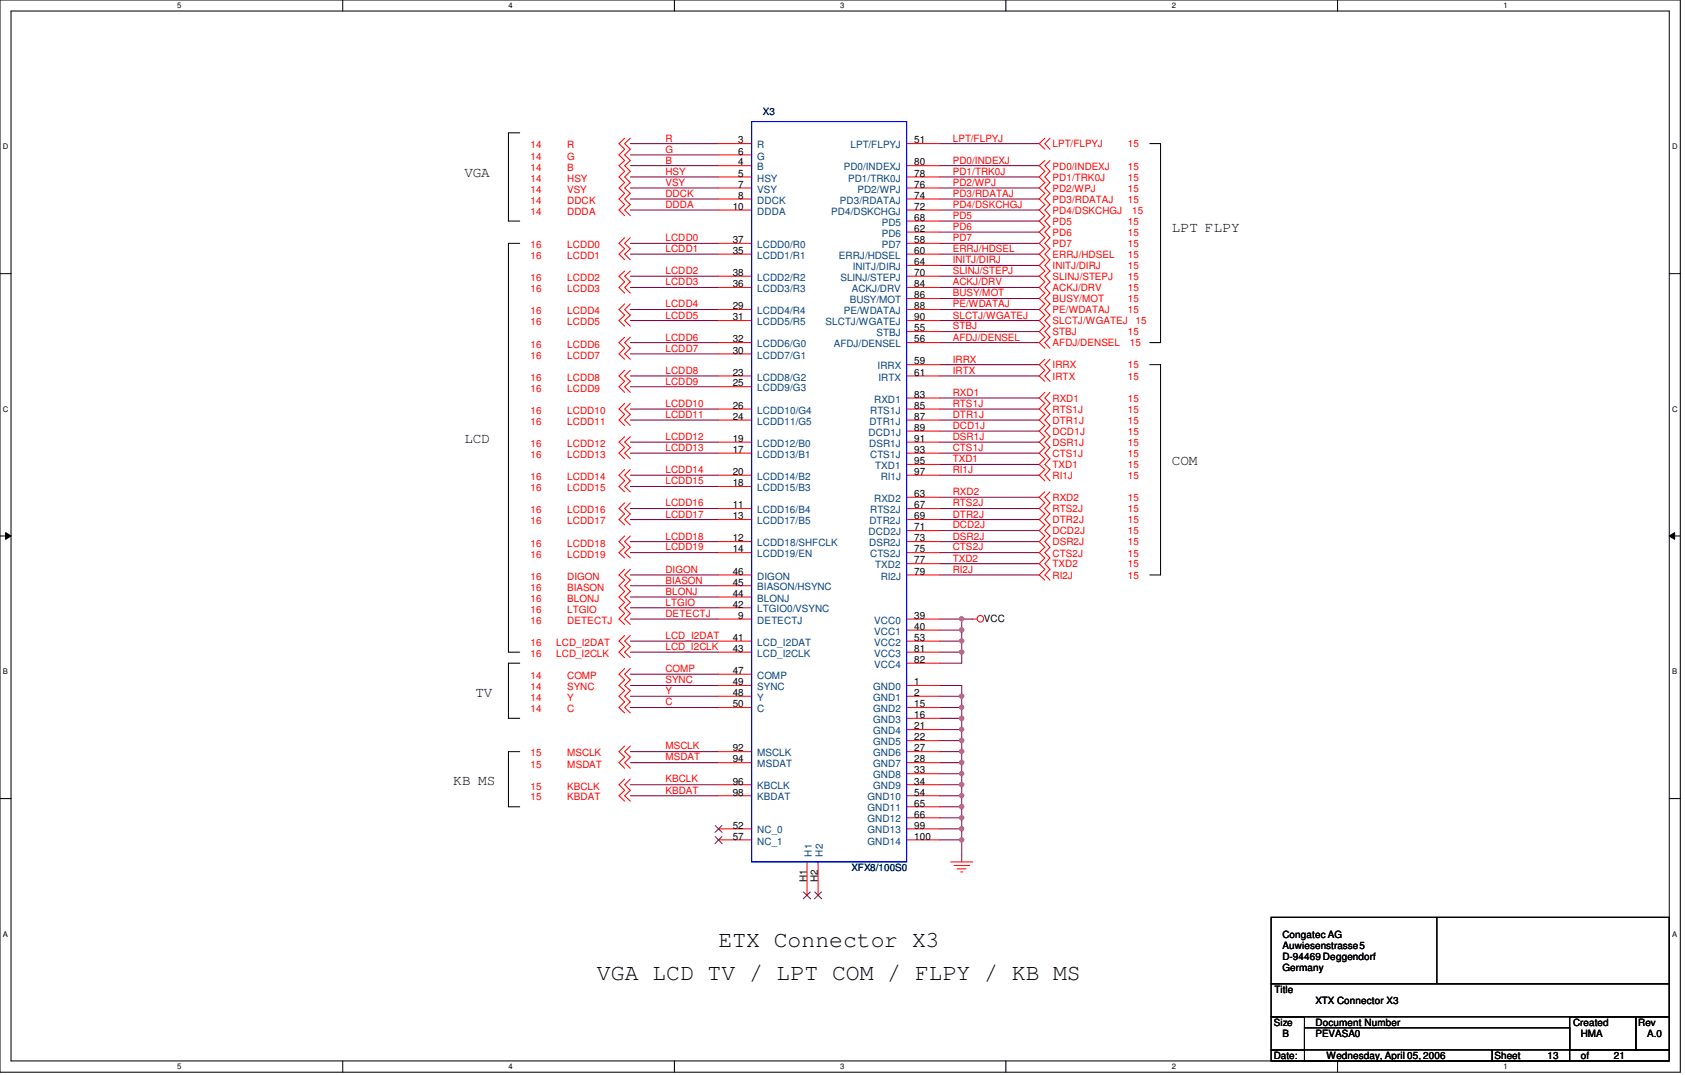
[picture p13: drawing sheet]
<svg xmlns="http://www.w3.org/2000/svg" width="278mm" height="177mm" viewBox="0 0 278 177" stroke-linecap="round" stroke-linejoin="round" font-family="sans-serif">
<defs><g id="words">
<g font-size="3.8">
<text x="98.5" y="161.8">VGA LCD TV / LPT COM / FLPY / KB MS</text>
<text x="118.6" y="156.3">ETX Connector X3</text>
</g>
<g font-size="2.4">
<text x="76.6" y="29.3">VGA</text>
<text x="193.4" y="38.4">LPT FLPY</text>
<text x="76.6" y="73.1">LCD</text>
<text x="193.4" y="76.7">COM</text>
<text x="78.4" y="115">TV</text>
<text x="74.8" y="129.6">KB MS</text>
</g>
<g font-size="1.7" fill="#f00">
<text x="109.8" y="23.4">R</text>
<text x="157.2" y="23.4">LPT/FLPYJ</text>
<text x="87.5" y="24.5">14</text>
<text x="87.5" y="26.4">14</text>
<text x="87.5" y="28.2">14</text>
<text x="93.6" y="24.5">R</text>
<text x="93.6" y="26.4">G</text>
<text x="93.6" y="28.2">B</text>
<text x="109.8" y="25.2">G</text>
<text x="109.8" y="27">B</text>
<text x="109.8" y="28.8">HSY</text>
<text x="157.2" y="27">PD0/INDEXJ</text>
<text x="157.2" y="28.8">PD1/TRK0J</text>
<text x="173.7" y="24.3">LPT/FLPYJ</text>
<text x="173.7" y="28">PD0/INDEXJ</text>
<text x="173.7" y="29.8">PD1/TRK0J</text>
<text x="186.1" y="24.3">15</text>
<text x="186.1" y="29.8">15</text>
<text x="186.1" y="28">15</text>
<text x="87.5" y="30">14</text>
<text x="87.5" y="31.8">14</text>
<text x="87.5" y="33.7">14</text>
<text x="87.5" y="35.5">14</text>
<text x="93.6" y="30">HSY</text>
<text x="93.6" y="31.8">VSY</text>
<text x="93.6" y="33.7">DDCK</text>
<text x="93.6" y="35.5">DDDA</text>
<text x="109.8" y="30.7">VSY</text>
<text x="109.8" y="32.5">DDCK</text>
<text x="109.8" y="34.3">DDDA</text>
<text x="157.2" y="30.7">PD2/WPJ</text>
<text x="157.2" y="32.5">PD3/RDATAJ</text>
<text x="157.2" y="34.3">PD4/DSKCHGJ</text>
<text x="173.7" y="31.7">PD2/WPJ</text>
<text x="173.7" y="33.4">PD3/RDATAJ</text>
<text x="173.7" y="35.3">PD4/DSKCHGJ</text>
<text x="186.1" y="33.4">15</text>
<text x="186.1" y="31.7">15</text>
<text x="186.8" y="35.3">15</text>
<text x="87.5" y="40.9">16</text>
<text x="93.6" y="40.9">LCDD0</text>
<text x="109.8" y="39.8">LCDD0</text>
<text x="109.8" y="41.6">LCDD1</text>
<text x="157.2" y="36.1">PD5</text>
<text x="157.2" y="38">PD6</text>
<text x="157.2" y="39.8">PD7</text>
<text x="157.2" y="41.6">ERRJ/HDSEL</text>
<text x="173.7" y="37.1">PD5</text>
<text x="173.7" y="38.9">PD6</text>
<text x="173.7" y="40.8">PD7</text>
<text x="186.1" y="37.1">15</text>
<text x="186.1" y="38.9">15</text>
<text x="186.1" y="40.8">15</text>
<text x="87.5" y="42.8">16</text>
<text x="87.5" y="46.4">16</text>
<text x="93.6" y="42.8">LCDD1</text>
<text x="93.6" y="46.4">LCDD2</text>
<text x="109.8" y="45.3">LCDD2</text>
<text x="109.8" y="47.1">LCDD3</text>
<text x="157.2" y="43.4">INITJ/DIRJ</text>
<text x="157.2" y="45.3">SLINJ/STEPJ</text>
<text x="157.2" y="47.1">ACKJ/DRV</text>
<text x="173.7" y="42.6">ERRJ/HDSEL</text>
<text x="173.7" y="44.4">INITJ/DIRJ</text>
<text x="173.7" y="46.2">SLINJ/STEPJ</text>
<text x="186.1" y="46.2">15</text>
<text x="186.1" y="42.6">15</text>
<text x="186.1" y="44.4">15</text>
<text x="87.5" y="48.3">16</text>
<text x="87.5" y="51.9">16</text>
<text x="87.5" y="53.7">16</text>
<text x="93.6" y="48.3">LCDD3</text>
<text x="93.6" y="51.9">LCDD4</text>
<text x="93.6" y="53.7">LCDD5</text>
<text x="109.8" y="50.7">LCDD4</text>
<text x="109.8" y="52.6">LCDD5</text>
<text x="157.2" y="48.9">BUSY/MOT</text>
<text x="157.2" y="50.7">PE/WDATAJ</text>
<text x="157.2" y="52.6">SLCTJ/WGATEJ</text>
<text x="173.7" y="48">ACKJ/DRV</text>
<text x="173.7" y="49.9">BUSY/MOT</text>
<text x="173.7" y="51.7">PE/WDATAJ</text>
<text x="173.7" y="53.5">SLCTJ/WGATEJ</text>
<text x="186.1" y="48">15</text>
<text x="186.1" y="49.9">15</text>
<text x="186.1" y="51.7">15</text>
<text x="187.4" y="53.5">15</text>
<text x="87.5" y="57.4">16</text>
<text x="87.5" y="59.2">16</text>
<text x="93.6" y="57.4">LCDD6</text>
<text x="93.6" y="59.2">LCDD7</text>
<text x="109.8" y="56.2">LCDD6</text>
<text x="109.8" y="58">LCDD7</text>
<text x="157.2" y="54.4">STBJ</text>
<text x="157.2" y="56.2">AFDJ/DENSEL</text>
<text x="157.2" y="59.9">IRRX</text>
<text x="173.7" y="55.4">STBJ</text>
<text x="173.7" y="57.2">AFDJ/DENSEL</text>
<text x="186.1" y="55.4">15</text>
<text x="186.4" y="57.2">15</text>
<text x="87.5" y="62.9">16</text>
<text x="87.5" y="64.6">16</text>
<text x="93.6" y="62.9">LCDD8</text>
<text x="93.6" y="64.6">LCDD9</text>
<text x="109.8" y="61.7">LCDD8</text>
<text x="109.8" y="63.5">LCDD9</text>
<text x="157.2" y="61.7">IRTX</text>
<text x="157.2" y="65.3">RXD1</text>
<text x="173.7" y="60.8">IRRX</text>
<text x="173.7" y="62.7">IRTX</text>
<text x="186.1" y="60.8">15</text>
<text x="186.1" y="62.7">15</text>
<text x="87.5" y="68.3">16</text>
<text x="87.5" y="70.1">16</text>
<text x="93.6" y="68.3">LCDD10</text>
<text x="93.6" y="70.1">LCDD11</text>
<text x="109.8" y="67.2">LCDD10</text>
<text x="109.8" y="69">LCDD11</text>
<text x="157.2" y="67.2">RTS1J</text>
<text x="157.2" y="69">DTR1J</text>
<text x="157.2" y="70.8">DCD1J</text>
<text x="173.7" y="66.3">RXD1</text>
<text x="173.7" y="68.1">RTS1J</text>
<text x="173.7" y="69.9">DTR1J</text>
<text x="173.7" y="71.8">DCD1J</text>
<text x="186.1" y="68.1">15</text>
<text x="186.1" y="66.3">15</text>
<text x="186.1" y="69.9">15</text>
<text x="186.1" y="71.8">15</text>
<text x="87.5" y="73.8">16</text>
<text x="87.5" y="75.6">16</text>
<text x="93.6" y="73.8">LCDD12</text>
<text x="93.6" y="75.6">LCDD13</text>
<text x="109.8" y="72.6">LCDD12</text>
<text x="109.8" y="74.5">LCDD13</text>
<text x="157.2" y="72.6">DSR1J</text>
<text x="157.2" y="74.5">CTS1J</text>
<text x="157.2" y="76.3">TXD1</text>
<text x="173.7" y="77.3">TXD1</text>
<text x="173.7" y="73.6">DSR1J</text>
<text x="173.7" y="75.4">CTS1J</text>
<text x="186.1" y="75.4">15</text>
<text x="186.1" y="77.3">15</text>
<text x="186.1" y="73.6">15</text>
<text x="87.5" y="79.2">16</text>
<text x="87.5" y="81.1">16</text>
<text x="93.6" y="79.2">LCDD14</text>
<text x="93.6" y="81.1">LCDD15</text>
<text x="109.8" y="78.1">LCDD14</text>
<text x="109.8" y="79.9">LCDD15</text>
<text x="109.8" y="83.6">LCDD16</text>
<text x="157.2" y="78.1">RI1J</text>
<text x="157.2" y="81.7">RXD2</text>
<text x="157.2" y="83.6">RTS2J</text>
<text x="173.7" y="82.7">RXD2</text>
<text x="173.7" y="79">RI1J</text>
<text x="186.1" y="82.7">15</text>
<text x="186.1" y="79">15</text>
<text x="87.5" y="84.8">16</text>
<text x="87.5" y="86.5">16</text>
<text x="93.6" y="84.8">LCDD16</text>
<text x="93.6" y="86.5">LCDD17</text>
<text x="109.8" y="85.4">LCDD17</text>
<text x="109.8" y="89.1">LCDD18</text>
<text x="157.2" y="85.4">DTR2J</text>
<text x="157.2" y="87.2">DCD2J</text>
<text x="157.2" y="89.1">DSR2J</text>
<text x="173.7" y="84.5">RTS2J</text>
<text x="173.7" y="86.4">DTR2J</text>
<text x="173.7" y="88.2">DCD2J</text>
<text x="186.1" y="84.5">15</text>
<text x="186.1" y="86.4">15</text>
<text x="186.1" y="88.2">15</text>
<text x="87.5" y="90.2">16</text>
<text x="87.5" y="92">16</text>
<text x="87.5" y="95.7">16</text>
<text x="93.6" y="90.2">LCDD18</text>
<text x="93.6" y="92">LCDD19</text>
<text x="93.6" y="95.7">DIGON</text>
<text x="109.8" y="90.8">LCDD19</text>
<text x="109.8" y="94.5">DIGON</text>
<text x="157.2" y="90.8">CTS2J</text>
<text x="157.2" y="92.7">TXD2</text>
<text x="157.2" y="94.5">RI2J</text>
<text x="173.7" y="93.6">TXD2</text>
<text x="173.7" y="90">DSR2J</text>
<text x="173.7" y="91.9">CTS2J</text>
<text x="173.7" y="95.5">RI2J</text>
<text x="186.1" y="91.9">15</text>
<text x="186.1" y="93.6">15</text>
<text x="186.1" y="90">15</text>
<text x="186.1" y="95.5">15</text>
<text x="87.5" y="97.5">16</text>
<text x="87.5" y="99.3">16</text>
<text x="87.5" y="101.1">16</text>
<text x="93.6" y="97.5">BIASON</text>
<text x="93.6" y="99.3">BLONJ</text>
<text x="93.6" y="101.1">LTGIO</text>
<text x="109.8" y="96.4">BIASON</text>
<text x="109.8" y="98.2">BLONJ</text>
<text x="109.8" y="100">LTGIO</text>
<text x="109.8" y="101.8">DETECTJ</text>
<text x="87.5" y="106.6">16</text>
<text x="87.5" y="103">16</text>
<text x="91.8" y="106.6">LCD_I2DAT</text>
<text x="93.6" y="103">DETECTJ</text>
<text x="109.8" y="107.3">LCD_I2CLK</text>
<text x="109.8" y="105.5">LCD_I2DAT</text>
<text x="87.5" y="108.5">16</text>
<text x="87.5" y="112.1">14</text>
<text x="87.5" y="113.9">14</text>
<text x="91.8" y="108.5">LCD_I2CLK</text>
<text x="93.6" y="112.1">COMP</text>
<text x="93.6" y="113.9">SYNC</text>
<text x="109.8" y="111">COMP</text>
<text x="109.8" y="112.8">SYNC</text>
<text x="87.5" y="115.7">14</text>
<text x="87.5" y="117.6">14</text>
<text x="93.6" y="115.7">Y</text>
<text x="93.6" y="117.6">C</text>
<text x="109.8" y="114.6">Y</text>
<text x="109.8" y="116.4">C</text>
<text x="87.5" y="124.8">15</text>
<text x="93.6" y="124.8">MSCLK</text>
<text x="109.8" y="123.7">MSCLK</text>
<text x="109.8" y="125.5">MSDAT</text>
<text x="87.5" y="130.3">15</text>
<text x="87.5" y="126.7">15</text>
<text x="93.6" y="130.3">KBCLK</text>
<text x="93.6" y="126.7">MSDAT</text>
<text x="109.8" y="129.2">KBCLK</text>
<text x="109.8" y="131">KBDAT</text>
<text x="87.5" y="132.1">15</text>
<text x="93.6" y="132.1">KBDAT</text>
</g>
<g font-size="1.7">
<text x="121.8" y="23.7">3</text>
<text x="150.9" y="23.7">51</text>
<text x="121.8" y="25.5">6</text>
<text x="121.8" y="29.2">5</text>
<text x="121.8" y="27.3">4</text>
<text x="150.9" y="29.2">78</text>
<text x="150.9" y="27.3">80</text>
<text x="120.9" y="34.6">10</text>
<text x="121.8" y="32.8">8</text>
<text x="121.8" y="31">7</text>
<text x="150.9" y="34.6">72</text>
<text x="150.9" y="32.8">74</text>
<text x="150.9" y="31">76</text>
<text x="120.9" y="40.1">37</text>
<text x="120.9" y="41.9">35</text>
<text x="150.9" y="40.1">58</text>
<text x="150.9" y="38.3">62</text>
<text x="150.9" y="36.4">68</text>
<text x="150.9" y="41.9">60</text>
<text x="120.9" y="45.6">38</text>
<text x="120.9" y="47.4">36</text>
<text x="150.9" y="43.8">64</text>
<text x="150.9" y="45.6">70</text>
<text x="150.9" y="47.4">84</text>
<text x="120.9" y="51.1">29</text>
<text x="120.9" y="52.9">31</text>
<text x="150.9" y="49.2">86</text>
<text x="150.9" y="51.1">88</text>
<text x="150.9" y="52.9">90</text>
<text x="120.9" y="56.5">32</text>
<text x="120.9" y="58.4">30</text>
<text x="150.9" y="56.5">56</text>
<text x="150.9" y="54.7">55</text>
<text x="120.9" y="62">23</text>
<text x="120.9" y="63.8">25</text>
<text x="150.9" y="60.2">59</text>
<text x="150.9" y="62">61</text>
<text x="150.9" y="65.7">83</text>
<text x="120.9" y="67.5">26</text>
<text x="120.9" y="69.3">24</text>
<text x="150.9" y="67.5">85</text>
<text x="150.9" y="69.3">87</text>
<text x="150.9" y="71.1">89</text>
<text x="120.9" y="74.8">17</text>
<text x="120.9" y="72.9">19</text>
<text x="150.9" y="72.9">91</text>
<text x="150.9" y="74.8">93</text>
<text x="150.9" y="76.6">95</text>
<text x="120.9" y="80.3">18</text>
<text x="120.9" y="83.9">11</text>
<text x="120.9" y="78.4">20</text>
<text x="150.9" y="78.4">97</text>
<text x="150.9" y="82">63</text>
<text x="150.9" y="83.9">67</text>
<text x="120.9" y="89.4">12</text>
<text x="120.9" y="85.7">13</text>
<text x="150.9" y="85.7">69</text>
<text x="150.9" y="87.5">71</text>
<text x="150.9" y="89.4">73</text>
<text x="120.9" y="91.2">14</text>
<text x="120.9" y="94.9">46</text>
<text x="150.9" y="91.2">75</text>
<text x="150.9" y="93">77</text>
<text x="150.9" y="94.9">79</text>
<text x="120.9" y="96.6">45</text>
<text x="120.9" y="98.5">44</text>
<text x="120.9" y="100.3">42</text>
<text x="120.9" y="107.6">43</text>
<text x="120.9" y="105.8">41</text>
<text x="121.8" y="102.2">9</text>
<text x="150.9" y="104">40</text>
<text x="150.9" y="107.6">81</text>
<text x="150.9" y="102.2">39</text>
<text x="150.9" y="105.8">53</text>
<text x="162.3" y="102.6">VCC</text>
<text x="120.9" y="113.1">49</text>
<text x="120.9" y="111.3">47</text>
<text x="150.9" y="113.1">1</text>
<text x="150.9" y="109.4">82</text>
<text x="120.9" y="114.9">48</text>
<text x="120.9" y="116.8">50</text>
<text x="150.9" y="114.9">2</text>
<text x="150.9" y="116.8">15</text>
<text x="150.9" y="118.5">16</text>
<text x="120.9" y="124">92</text>
<text x="120.9" y="125.9">94</text>
<text x="150.9" y="120.4">21</text>
<text x="150.9" y="122.2">22</text>
<text x="150.9" y="124">27</text>
<text x="150.9" y="125.9">28</text>
<text x="120.9" y="129.5">96</text>
<text x="120.9" y="131.3">98</text>
<text x="150.9" y="131.3">54</text>
<text x="150.9" y="127.7">33</text>
<text x="150.9" y="129.5">34</text>
<text x="120.9" y="136.8">52</text>
<text x="150.9" y="133.1">65</text>
<text x="150.9" y="135">66</text>
<text x="150.9" y="136.8">99</text>
<text x="120.9" y="138.6">57</text>
<text x="150.9" y="138.6">100</text>
<text x="133.1" y="145.7" transform="rotate(-90 133.1 145.7)">H1</text>
<text x="135" y="145.7" transform="rotate(-90 135 145.7)">H2</text>
<text x="211.6" y="154.8">Congatec AG</text>
<text x="211.6" y="156.6">Auwiesenstrasse 5</text>
<text x="211.6" y="158.4">D-94469 Deggendorf</text>
<text x="211.6" y="160.3">Germany</text>
<text x="210.3" y="163.9">Title</text>
<text x="217.1" y="165.7">XTX Connector X3</text>
<text x="210.2" y="169.4">Size</text>
<text x="211.6" y="171.2">B</text>
<text x="217.1" y="169.4">Document Number</text>
<text x="217.1" y="171.2">PEVASA0</text>
<text x="259.6" y="169.4">Created</text>
<text x="260.9" y="171.2">HMA</text>
<text x="270.3" y="169.4">Rev</text>
<text x="271.8" y="171.2">A.0</text>
<text x="210.2" y="174.8">Date:</text>
<text x="218.9" y="174.8">Wednesday, April 05, 2006</text>
<text x="246.6" y="174.8">Sheet</text>
<text x="255.4" y="174.8">13</text>
<text x="260.9" y="174.8">of</text>
<text x="266.3" y="174.8">21</text>
</g>
<g font-size="1.7" fill="#000080">
<text x="125.9" y="19">X3</text>
<text x="140.5" y="143.8">XFX8/100S0</text>
</g>
<g font-size="1.7" fill="#004080">
<text x="125" y="26.3">G</text>
<text x="125" y="30">HSY</text>
<text x="125" y="24.5">R</text>
<text x="125" y="28.1">B</text>
<text x="139.2" y="28.1">PD0/INDEXJ</text>
<text x="140" y="30">PD1/TRK0J</text>
<text x="140.3" y="24.5">LPT/FLPYJ</text>
<text x="125" y="33.6">DDCK</text>
<text x="125" y="31.8">VSY</text>
<text x="125" y="35.4">DDDA</text>
<text x="137.2" y="35.4">PD4/DSKCHGJ</text>
<text x="138.6" y="33.6">PD3/RDATAJ</text>
<text x="141.5" y="31.8">PD2/WPJ</text>
<text x="125" y="40.9">LCDD0/R0</text>
<text x="145.5" y="40.9">PD7</text>
<text x="145.5" y="39.1">PD6</text>
<text x="145.5" y="37.3">PD5</text>
<text x="125" y="42.7">LCDD1/R1</text>
<text x="125" y="46.4">LCDD2/R2</text>
<text x="138.4" y="42.7">ERRJ/HDSEL</text>
<text x="138.7" y="46.4">SLINJ/STEPJ</text>
<text x="140.7" y="44.6">INITJ/DIRJ</text>
<text x="125" y="48.2">LCDD3/R3</text>
<text x="125" y="51.9">LCDD4/R4</text>
<text x="125" y="53.7">LCDD5/R5</text>
<text x="136.2" y="53.7">SLCTJ/WGATEJ</text>
<text x="139.2" y="51.9">PE/WDATAJ</text>
<text x="140.2" y="50">BUSY/MOT</text>
<text x="140.5" y="48.2">ACKJ/DRV</text>
<text x="125" y="57.3">LCDD6/G0</text>
<text x="125" y="59.2">LCDD7/G1</text>
<text x="137.6" y="57.3">AFDJ/DENSEL</text>
<text x="144.7" y="55.5">STBJ</text>
<text x="125" y="62.8">LCDD8/G2</text>
<text x="125" y="64.6">LCDD9/G3</text>
<text x="144.8" y="61">IRRX</text>
<text x="144.9" y="62.8">IRTX</text>
<text x="125" y="68.3">LCDD10/G4</text>
<text x="125" y="70.1">LCDD11/G5</text>
<text x="143.3" y="71.9">DCD1J</text>
<text x="143.5" y="70.1">DTR1J</text>
<text x="143.6" y="68.3">RTS1J</text>
<text x="144.3" y="66.5">RXD1</text>
<text x="125" y="75.6">LCDD13/B1</text>
<text x="125" y="73.7">LCDD12/B0</text>
<text x="143.4" y="73.7">DSR1J</text>
<text x="143.6" y="75.6">CTS1J</text>
<text x="144.4" y="77.4">TXD1</text>
<text x="125" y="81.1">LCDD15/B3</text>
<text x="125" y="79.2">LCDD14/B2</text>
<text x="144.3" y="82.8">RXD2</text>
<text x="145.3" y="79.2">RI1J</text>
<text x="125" y="84.7">LCDD16/B4</text>
<text x="125" y="86.5">LCDD17/B5</text>
<text x="143.3" y="88.3">DCD2J</text>
<text x="143.5" y="86.5">DTR2J</text>
<text x="143.6" y="84.7">RTS2J</text>
<text x="125" y="90.2">LCDD18/SHFCLK</text>
<text x="125" y="92">LCDD19/EN</text>
<text x="125" y="95.7">DIGON</text>
<text x="143.4" y="90.2">DSR2J</text>
<text x="143.6" y="92">CTS2J</text>
<text x="144.4" y="93.8">TXD2</text>
<text x="145.3" y="95.7">RI2J</text>
<text x="125" y="97.5">BIASON/HSYNC</text>
<text x="125" y="99.3">BLONJ</text>
<text x="125" y="101.1">LTGIO0/VSYNC</text>
<text x="125" y="103">DETECTJ</text>
<text x="125" y="106.6">LCD_I2DAT</text>
<text x="144.3" y="104.8">VCC1</text>
<text x="144.3" y="103">VCC0</text>
<text x="144.3" y="106.6">VCC2</text>
<text x="125" y="113.9">SYNC</text>
<text x="125" y="108.4">LCD_I2CLK</text>
<text x="125" y="112.1">COMP</text>
<text x="144.1" y="113.9">GND0</text>
<text x="144.3" y="108.4">VCC3</text>
<text x="144.3" y="110.2">VCC4</text>
<text x="125" y="115.7">Y</text>
<text x="125" y="117.5">C</text>
<text x="144.1" y="115.7">GND1</text>
<text x="144.1" y="117.5">GND2</text>
<text x="144.1" y="119.3">GND3</text>
<text x="125" y="124.8">MSCLK</text>
<text x="144.1" y="121.2">GND4</text>
<text x="144.1" y="123">GND5</text>
<text x="144.1" y="124.8">GND6</text>
<text x="125" y="130.3">KBCLK</text>
<text x="125" y="126.7">MSDAT</text>
<text x="144.1" y="126.7">GND7</text>
<text x="144.1" y="128.4">GND8</text>
<text x="144.1" y="130.3">GND9</text>
<text x="125" y="137.6">NC_0</text>
<text x="125" y="132.1">KBDAT</text>
<text x="143.2" y="132.1">GND10</text>
<text x="143.2" y="133.9">GND11</text>
<text x="143.2" y="135.8">GND12</text>
<text x="143.2" y="137.6">GND13</text>
<text x="125" y="139.4">NC_1</text>
<text x="133.9" y="141.4" transform="rotate(-90 133.9 141.4)">H1</text>
<text x="135.8" y="141.4" transform="rotate(-90 135.8 141.4)">H2</text>
<text x="143.2" y="139.4">GND14</text>
</g>
<g font-size="1.3">
<text x="29.2" y="1.4">5</text>
<text x="83.9" y="1.4">4</text>
<text x="138.6" y="1.4">3</text>
<text x="193.4" y="1.4">2</text>
<text x="248.1" y="1.4">1</text>
<text x=".5" y="24.6">D</text>
<text x="275.9" y="24.6">D</text>
<text x=".5" y="68">C</text>
<text x="275.9" y="68">C</text>
<text x=".5" y="111.3">B</text>
<text x="275.9" y="111.3">B</text>
<text x=".5" y="154.6">A</text>
<text x="275.9" y="154.6">A</text>
<text x="29.2" y="176.5">5</text>
<text x="83.9" y="176.5">4</text>
<text x="138.6" y="176.5">3</text>
<text x="193.4" y="176.5">2</text>
<text x="248.1" y="176.5">1</text>
</g>
</g></defs>
<g fill="none" stroke="#000" stroke-width=".17">
<path d="M0 0h277.3v177h-277.3zM56.6 0v1.8M111.3 0v1.8M166 0v1.8M220.7 0v1.8M1.8 1.8h273.7v173.3h-273.7zM0 45.2h1.8M275.5 45.2h1.8M0 88.5h1.8M.9 87.9l.9 .6-.9 .5zM275.5 88.5l.8-.6v1.1zM275.5 88.5h1.8"/>
<path d="M0 131.8h1.8M275.5 131.8h1.8M56.6 175.1v1.9M111.3 175.1v1.9M166 175.1v1.9M220.7 175.1v1.9"/>
</g>
<path d="M.9 87.9l.9 .6-.9 .5zM275.5 88.5l.8-.6v1.1z" fill="#000"/>
<g fill="none" stroke="#800040" stroke-width=".17">
<path d="M104 23.7h14.6M104 25.6h14.6M104 27.3h14.6M104 29.2h14.6M104 31h14.6M104 32.8h14.6M104 34.7h14.6M104 40.2h14.6M104 42h14.6M104 45.6h14.6M104 47.5h14.6M104 51.1h14.6"/>
<path d="M104 52.9h14.6M104 56.6h14.6M104 58.4h14.6M104 62.1h14.6M104 63.8h14.6M104 67.5h14.6M104 69.3h14.6M104 73h14.6M104 74.8h14.6M104 78.4h14.6M104 80.3h14.6M104 83.9h14.6"/>
<path d="M104 85.8h14.6M104 89.4h14.6M104 91.2h14.6M104 94.9h14.6M104 96.7h14.6M104 98.5h14.6M104 100.3h14.6M104 102.2h14.6M104 107.6h14.6M104 105.8h14.6M104 111.3h14.6M104 113.2h14.6"/>
<path d="M104 114.9h14.6M104 116.8h14.6M155 102.2h3.7v1.8h-3.7M104 124.1h14.6M104 125.9h14.6M104 129.5h14.6M104 131.4h14.6"/>
</g>
<circle cx="158.7" cy="104" r=".36" fill="#f0f"/>
<circle cx="158.7" cy="104" r=".36" fill="none" stroke="#f0f" stroke-width=".17"/>
<circle cx="158.7" cy="102.1" r=".35" fill="#f0f"/>
<circle cx="158.7" cy="102.1" r=".35" fill="none" stroke="#f0f" stroke-width=".17"/>
<path d="M155 105.8h3.7M158.7 102.2h1.8M158.7 104v3.6h-3.7" fill="none" stroke="#800040" stroke-width=".17"/>
<circle cx="158.7" cy="107.6" r=".35" fill="#f0f"/>
<circle cx="158.7" cy="107.6" r=".35" fill="none" stroke="#f0f" stroke-width=".17"/>
<circle cx="158.7" cy="105.8" r=".35" fill="#f0f"/>
<circle cx="158.7" cy="105.8" r=".35" fill="none" stroke="#f0f" stroke-width=".17"/>
<path d="M155 113.2h3.7v3.6M155 114.9h3.7M158.7 107.6v1.9h-3.7M155 138.6h3.7v3.7" fill="none" stroke="#800040" stroke-width=".17"/>
<circle cx="158.7" cy="114.9" r=".35" fill="#f0f"/>
<circle cx="158.7" cy="114.9" r=".35" fill="none" stroke="#f0f" stroke-width=".17"/>
<circle cx="158.7" cy="116.7" r=".35" fill="#f0f"/>
<circle cx="158.7" cy="116.7" r=".35" fill="none" stroke="#f0f" stroke-width=".17"/>
<path d="M155 116.8h3.7v1.8" fill="none" stroke="#800040" stroke-width=".17"/>
<circle cx="158.7" cy="118.6" r=".36" fill="#f0f"/>
<circle cx="158.7" cy="118.6" r=".36" fill="none" stroke="#f0f" stroke-width=".17"/>
<path d="M155 118.6h3.7v1.8" fill="none" stroke="#800040" stroke-width=".17"/>
<circle cx="158.7" cy="120.4" r=".35" fill="#f0f"/>
<circle cx="158.7" cy="120.4" r=".35" fill="none" stroke="#f0f" stroke-width=".17"/>
<path d="M155 120.4h3.7v1.9" fill="none" stroke="#800040" stroke-width=".17"/>
<circle cx="158.7" cy="122.2" r=".36" fill="#f0f"/>
<circle cx="158.7" cy="122.2" r=".36" fill="none" stroke="#f0f" stroke-width=".17"/>
<path d="M155 122.3h3.7v1.8" fill="none" stroke="#800040" stroke-width=".17"/>
<circle cx="158.7" cy="124" r=".35" fill="#f0f"/>
<circle cx="158.7" cy="124" r=".35" fill="none" stroke="#f0f" stroke-width=".17"/>
<path d="M155 124.1h3.7v1.8" fill="none" stroke="#800040" stroke-width=".17"/>
<circle cx="158.7" cy="125.9" r=".36" fill="#f0f"/>
<circle cx="158.7" cy="125.9" r=".36" fill="none" stroke="#f0f" stroke-width=".17"/>
<path d="M155 125.9h3.7v1.8" fill="none" stroke="#800040" stroke-width=".17"/>
<circle cx="158.7" cy="127.7" r=".36" fill="#f0f"/>
<circle cx="158.7" cy="127.7" r=".36" fill="none" stroke="#f0f" stroke-width=".17"/>
<path d="M155 127.7h3.7v1.8" fill="none" stroke="#800040" stroke-width=".17"/>
<circle cx="158.7" cy="129.5" r=".36" fill="#f0f"/>
<circle cx="158.7" cy="129.5" r=".36" fill="none" stroke="#f0f" stroke-width=".17"/>
<path d="M155 129.5h3.7v1.9" fill="none" stroke="#800040" stroke-width=".17"/>
<circle cx="158.7" cy="131.3" r=".36" fill="#f0f"/>
<circle cx="158.7" cy="131.3" r=".36" fill="none" stroke="#f0f" stroke-width=".17"/>
<path d="M155 131.4h3.7v1.8" fill="none" stroke="#800040" stroke-width=".17"/>
<circle cx="158.7" cy="133.1" r=".36" fill="#f0f"/>
<circle cx="158.7" cy="133.1" r=".36" fill="none" stroke="#f0f" stroke-width=".17"/>
<path d="M155 133.2h3.7v1.8" fill="none" stroke="#800040" stroke-width=".17"/>
<circle cx="158.7" cy="135" r=".35" fill="#f0f"/>
<circle cx="158.7" cy="135" r=".35" fill="none" stroke="#f0f" stroke-width=".17"/>
<path d="M155 135h3.7v1.8h-3.7" fill="none" stroke="#800040" stroke-width=".17"/>
<circle cx="158.7" cy="136.8" r=".36" fill="#f0f"/>
<circle cx="158.7" cy="136.8" r=".36" fill="none" stroke="#f0f" stroke-width=".17"/>
<path d="M158.7 136.8v1.8" fill="none" stroke="#800040" stroke-width=".17"/>
<circle cx="158.7" cy="138.6" r=".35" fill="#f0f"/>
<circle cx="158.7" cy="138.6" r=".35" fill="none" stroke="#f0f" stroke-width=".17"/>
<g fill="none" stroke="#800040" stroke-width=".17">
<path d="M155 23.7h16.5M155 27.3h16.5M155 29.2h16.5M155 31h16.5M155 32.8h16.5M155 34.7h16.5M155 36.5h16.5M155 38.3h16.5M155 40.2h16.5M155 42h16.5M155 43.8h16.5M155 45.6h16.5"/>
<path d="M155 47.5h16.5M155 49.3h16.5M155 51.1h16.5M155 52.9h16.5M155 54.7h16.5M155 56.6h16.5M155 60.2h16.5M155 62.1h16.5M155 65.7h16.5M155 67.5h16.5M155 69.3h16.5M155 71.2h16.5"/>
<path d="M155 73h16.5M155 74.8h16.5M155 76.7h16.5M155 78.4h16.5M155 82.1h16.5M155 83.9h16.5M155 85.8h16.5M155 87.6h16.5M155 89.4h16.5M155 91.2h16.5M155 93h16.5M155 94.9h16.5"/>
</g>
<g fill="none" stroke="#f00" stroke-width=".17">
<path d="M103.1 22.8l-1 .9 1 .9-1 1 1 .9-1 .8 1 1-1 .9 1 .9-1 .9 1 .9-1 .9 1 1-1 .9 1 .9M103.1 39.2l-1 1 1 .9-1 .9 1 .9M104 22.8l-.9 .9 .9 .9-.9 1 .9 .9-.9 .8 .9 1-.9 .9 .9 .9-.9 .9 .9 .9-.9 .9 .9 1-.9 .9 .9 .9M104 39.2l-.9 1 .9 .9-.9 .9 .9 .9M118.6 25.6h5.4M118.6 29.2h5.4M118.6 32.8h5.4M118.6 23.7h5.4M118.6 27.3h5.4M118.6 31h5.4M118.6 34.7h5.4M149.6 29.2h5.4"/>
<path d="M149.6 32.8h5.4M149.6 23.7h5.4M149.6 27.3h5.4M149.6 31h5.4M149.6 34.7h5.4M149.6 38.3h5.4M149.6 36.5h5.4M172.4 26.5l-.9 .8 .9 1-.9 .9 .9 .9-.9 .9 .9 .9-.9 .9 .9 1-.9 .9 .9 .9-.9 .9 .9 .9-.9 .9 .9 .9-.9 1 .9 .9-.9 .9 .9 .9-.9 .9 .9 .9-.9 .9 .9 .9-.9 1 .9 .9-.9 .9 .9 .9-.9 .9 .9 .9-.9 .9 .9 .9-.9 .9 .9 1-.9 .9 .9 .9M172.4 22.8l-.9 .9 .9 .9M173.3 26.5l-.9 .8 .9 1-.9 .9 .9 .9-.9 .9 .9 .9-.9 .9 .9 1-.9 .9 .9 .9-.9 .9 .9 .9-.9 .9 .9 .9-.9 1 .9 .9-.9 .9 .9 .9-.9 .9 .9 .9-.9 .9 .9 .9-.9 1 .9 .9-.9 .9 .9 .9-.9 .9 .9 .9-.9 .9 .9 .9-.9 .9 .9 1-.9 .9 .9 .9M173.3 22.8l-.9 .9 .9 .9M103.1 44.7l-1 .9 1 .9-1 1 1 .9"/>
<path d="M103.1 50.2l-1 .9 1 .9-1 .9 1 .9M103.1 55.7l-1 .9 1 .9-1 .9 1 .9M104 44.7l-.9 .9 .9 .9-.9 1 .9 .9M104 50.2l-.9 .9 .9 .9-.9 .9 .9 .9M104 55.7l-.9 .9 .9 .9-.9 .9 .9 .9M118.6 56.6h5.4M118.6 40.2h5.4M118.6 42h5.4M118.6 45.6h5.4M118.6 47.5h5.4M118.6 51.1h5.4M118.6 52.9h5.4"/>
<path d="M118.6 58.4h5.4M149.6 56.6h5.4M149.6 54.7h5.4M149.6 40.2h5.4M149.6 42h5.4M149.6 45.6h5.4M149.6 47.5h5.4M149.6 51.1h5.4M149.6 52.9h5.4M149.6 43.8h5.4M149.6 49.3h5.4M172.4 59.3l-.9 .9 .9 .9-.9 1 .9 .8"/>
<path d="M173.3 59.3l-.9 .9 .9 .9-.9 1 .9 .8M103.1 61.1l-1 1 1 .8-1 .9 1 1M103.1 66.6l-1 .9 1 .9-1 .9 1 .9M103.1 72.1l-1 .9 1 .9-1 .9 1 .9M103.1 77.5l-1 .9 1 1-1 .9 1 .9M104 61.1l-.9 1 .9 .8-.9 .9 .9 1M104 66.6l-.9 .9 .9 .9-.9 .9 .9 .9M104 72.1l-.9 .9 .9 .9-.9 .9 .9 .9M104 77.5l-.9 .9 .9 1-.9 .9 .9 .9M118.6 62.1h5.4M118.6 63.8h5.4M118.6 67.5h5.4"/>
<path d="M118.6 69.3h5.4M118.6 74.8h5.4M118.6 73h5.4M118.6 78.4h5.4M149.6 62.1h5.4M149.6 67.5h5.4M149.6 69.3h5.4M149.6 74.8h5.4M149.6 73h5.4M149.6 78.4h5.4M149.6 60.2h5.4M149.6 65.7h5.4"/>
<path d="M149.6 71.2h5.4M149.6 76.7h5.4M172.4 64.8l-.9 .9 .9 .9-.9 .9 .9 .9-.9 .9 .9 .9-.9 1 .9 .9-.9 .9 .9 .9-.9 .9 .9 .9-.9 1 .9 .8-.9 .9 .9 1M173.3 64.8l-.9 .9 .9 .9-.9 .9 .9 .9-.9 .9 .9 .9-.9 1 .9 .9-.9 .9 .9 .9-.9 .9 .9 .9-.9 1 .9 .8-.9 .9 .9 1M103.1 83l-1 .9 1 .9-1 1 1 .9M103.1 88.5l-1 .9 1 .9-1 .9 1 .9M103.1 94l-1 .9 1 .9-1 .9 1 .9-1 .9 1 .9-1 .9 1 1-1 .9 1 .9M104 83l-.9 .9 .9 .9-.9 1 .9 .9M104 88.5l-.9 .9 .9 .9-.9 .9 .9 .9M104 94l-.9 .9 .9 .9-.9 .9 .9 .9-.9 .9 .9 .9-.9 .9 .9 1-.9 .9 .9 .9M118.6 89.4h5.4M118.6 91.2h5.4"/>
<path d="M118.6 80.3h5.4M118.6 83.9h5.4M118.6 85.8h5.4M118.6 94.9h5.4M118.6 96.7h5.4M118.6 98.5h5.4M149.6 89.4h5.4M149.6 91.2h5.4M149.6 83.9h5.4M149.6 85.8h5.4M149.6 94.9h5.4M149.6 82.1h5.4"/>
<path d="M149.6 87.6h5.4M149.6 93h5.4M172.4 81.2l-.9 .9 .9 .9-.9 .9 .9 .9-.9 1 .9 .9-.9 .9 .9 .9-.9 .9 .9 .9-.9 .9 .9 .9-.9 .9 .9 1-.9 .9 .9 .9M173.3 81.2l-.9 .9 .9 .9-.9 .9 .9 .9-.9 1 .9 .9-.9 .9 .9 .9-.9 .9 .9 .9-.9 .9 .9 .9-.9 .9 .9 1-.9 .9 .9 .9M103.1 104.9l-1 .9 1 .9-1 .9 1 1M103.1 110.4l-1 .9 1 .9-1 1 1 .8-1 .9 1 1-1 .9 1 .9M104 104.9l-.9 .9 .9 .9-.9 .9 .9 1M104 110.4l-.9 .9 .9 .9-.9 1 .9 .8-.9 .9 .9 1-.9 .9 .9 .9M118.6 102.2h5.4M118.6 113.2h5.4M118.6 114.9h5.4M118.6 116.8h5.4"/>
<path d="M118.6 107.6h5.4M118.6 105.8h5.4M118.6 100.3h5.4M118.6 111.3h5.4M149.6 102.2h5.4M149.6 113.2h5.4M149.6 114.9h5.4M149.6 116.8h5.4M149.6 118.6h5.4M149.6 104h5.4M149.6 107.6h5.4M149.6 105.8h5.4"/>
<path d="M149.6 109.5h5.4M160.5 102.2h.7M103.1 123.1l-1 1 1 .9-1 .9 1 .9M103.1 128.6l-1 .9 1 1-1 .9 1 .8M104 123.1l-.9 1 .9 .9-.9 .9 .9 .9M104 128.6l-.9 .9 .9 1-.9 .9 .9 .8M118.6 129.5h5.4M118.6 124.1h5.4M118.6 131.4h5.4M118.6 136.8h5.4M118.6 138.6h5.4M118.6 125.9h5.4"/>
<path d="M149.6 129.5h5.4M149.6 124.1h5.4M149.6 131.4h5.4M149.6 136.8h5.4M149.6 138.6h5.4M149.6 125.9h5.4M149.6 120.4h5.4M149.6 122.3h5.4M149.6 127.7h5.4M149.6 133.2h5.4M149.6 135h5.4M133.2 142.3v5.5"/>
<path d="M135 142.3v5.5M156.9 142.3h3.6M157.4 142.9h2.6M157.9 143.4h1.5M158.5 143.9h.4"/>
<circle cx="161.8" cy="102.1" r=".54"/>
</g>
<g fill="none" stroke="#000" stroke-width=".17">
<path d="M85.8 21.9h-1.9v14.6h1.9M189.7 23.7h1.8v32.9h-1.8M85.8 40.2h-1.9v67.4h1.9M189.7 60.2h1.8v34.7h-1.8M85.8 109.5h-1.9v9.1h1.9M85.8 124.1h-1.9v9.1h1.9M209.8 151.4h65.7v11h-65.7zM237.1 151.4v11M209.8 162.4h65.7v5.4h-65.7zM209.8 167.8h5.5v5.5h-5.5zM209.8 173.3h36.4v1.8h-36.4zM215.3 169.7h43.7v5.4h-43.7z"/>
<path d="M246.2 173.3h29.3v1.8h-29.3zM259 167.8h10.9v5.5h-10.9zM269.9 167.8h5.6v5.5h-5.6z"/>
</g>
<path d="M118 136.3l1.2 1.1M118 138.1l1.2 1.2M119.1 136.3l-1.1 1.1M119.1 138.1l-1.1 1.2M132.6 147.2l1.2 1.2M133.7 147.2l-1.2 1.2M134.4 147.2l1.2 1.2M135.5 147.2l-1.1 1.2" fill="none" stroke="#804000" stroke-width=".17"/>
<path d="M124 20.1h25.6v122.2h-25.6z" fill="none" stroke="#00f" stroke-width=".17"/>
<circle cx="158.7" cy="104" r=".36" fill="#f0f"/>
<circle cx="158.7" cy="104" r=".36" fill="none" stroke="#f0f" stroke-width=".17"/>
<circle cx="158.7" cy="102.1" r=".35" fill="#f0f"/>
<circle cx="158.7" cy="102.1" r=".35" fill="none" stroke="#f0f" stroke-width=".17"/>
<circle cx="158.7" cy="107.6" r=".35" fill="#f0f"/>
<circle cx="158.7" cy="107.6" r=".35" fill="none" stroke="#f0f" stroke-width=".17"/>
<circle cx="158.7" cy="105.8" r=".35" fill="#f0f"/>
<circle cx="158.7" cy="105.8" r=".35" fill="none" stroke="#f0f" stroke-width=".17"/>
<circle cx="158.7" cy="114.9" r=".35" fill="#f0f"/>
<circle cx="158.7" cy="114.9" r=".35" fill="none" stroke="#f0f" stroke-width=".17"/>
<circle cx="158.7" cy="116.7" r=".35" fill="#f0f"/>
<circle cx="158.7" cy="116.7" r=".35" fill="none" stroke="#f0f" stroke-width=".17"/>
<circle cx="158.7" cy="118.6" r=".36" fill="#f0f"/>
<circle cx="158.7" cy="118.6" r=".36" fill="none" stroke="#f0f" stroke-width=".17"/>
<circle cx="158.7" cy="120.4" r=".35" fill="#f0f"/>
<circle cx="158.7" cy="120.4" r=".35" fill="none" stroke="#f0f" stroke-width=".17"/>
<circle cx="158.7" cy="122.2" r=".36" fill="#f0f"/>
<circle cx="158.7" cy="122.2" r=".36" fill="none" stroke="#f0f" stroke-width=".17"/>
<circle cx="158.7" cy="124" r=".35" fill="#f0f"/>
<circle cx="158.7" cy="124" r=".35" fill="none" stroke="#f0f" stroke-width=".17"/>
<circle cx="158.7" cy="125.9" r=".36" fill="#f0f"/>
<circle cx="158.7" cy="125.9" r=".36" fill="none" stroke="#f0f" stroke-width=".17"/>
<circle cx="158.7" cy="127.7" r=".36" fill="#f0f"/>
<circle cx="158.7" cy="127.7" r=".36" fill="none" stroke="#f0f" stroke-width=".17"/>
<circle cx="158.7" cy="129.5" r=".36" fill="#f0f"/>
<circle cx="158.7" cy="129.5" r=".36" fill="none" stroke="#f0f" stroke-width=".17"/>
<circle cx="158.7" cy="131.3" r=".36" fill="#f0f"/>
<circle cx="158.7" cy="131.3" r=".36" fill="none" stroke="#f0f" stroke-width=".17"/>
<circle cx="158.7" cy="133.1" r=".36" fill="#f0f"/>
<circle cx="158.7" cy="133.1" r=".36" fill="none" stroke="#f0f" stroke-width=".17"/>
<circle cx="158.7" cy="135" r=".35" fill="#f0f"/>
<circle cx="158.7" cy="135" r=".35" fill="none" stroke="#f0f" stroke-width=".17"/>
<circle cx="158.7" cy="136.8" r=".36" fill="#f0f"/>
<circle cx="158.7" cy="136.8" r=".36" fill="none" stroke="#f0f" stroke-width=".17"/>
<circle cx="158.7" cy="138.6" r=".35" fill="#f0f"/>
<circle cx="158.7" cy="138.6" r=".35" fill="none" stroke="#f0f" stroke-width=".17"/>
<use href="#words"/>
</svg>
